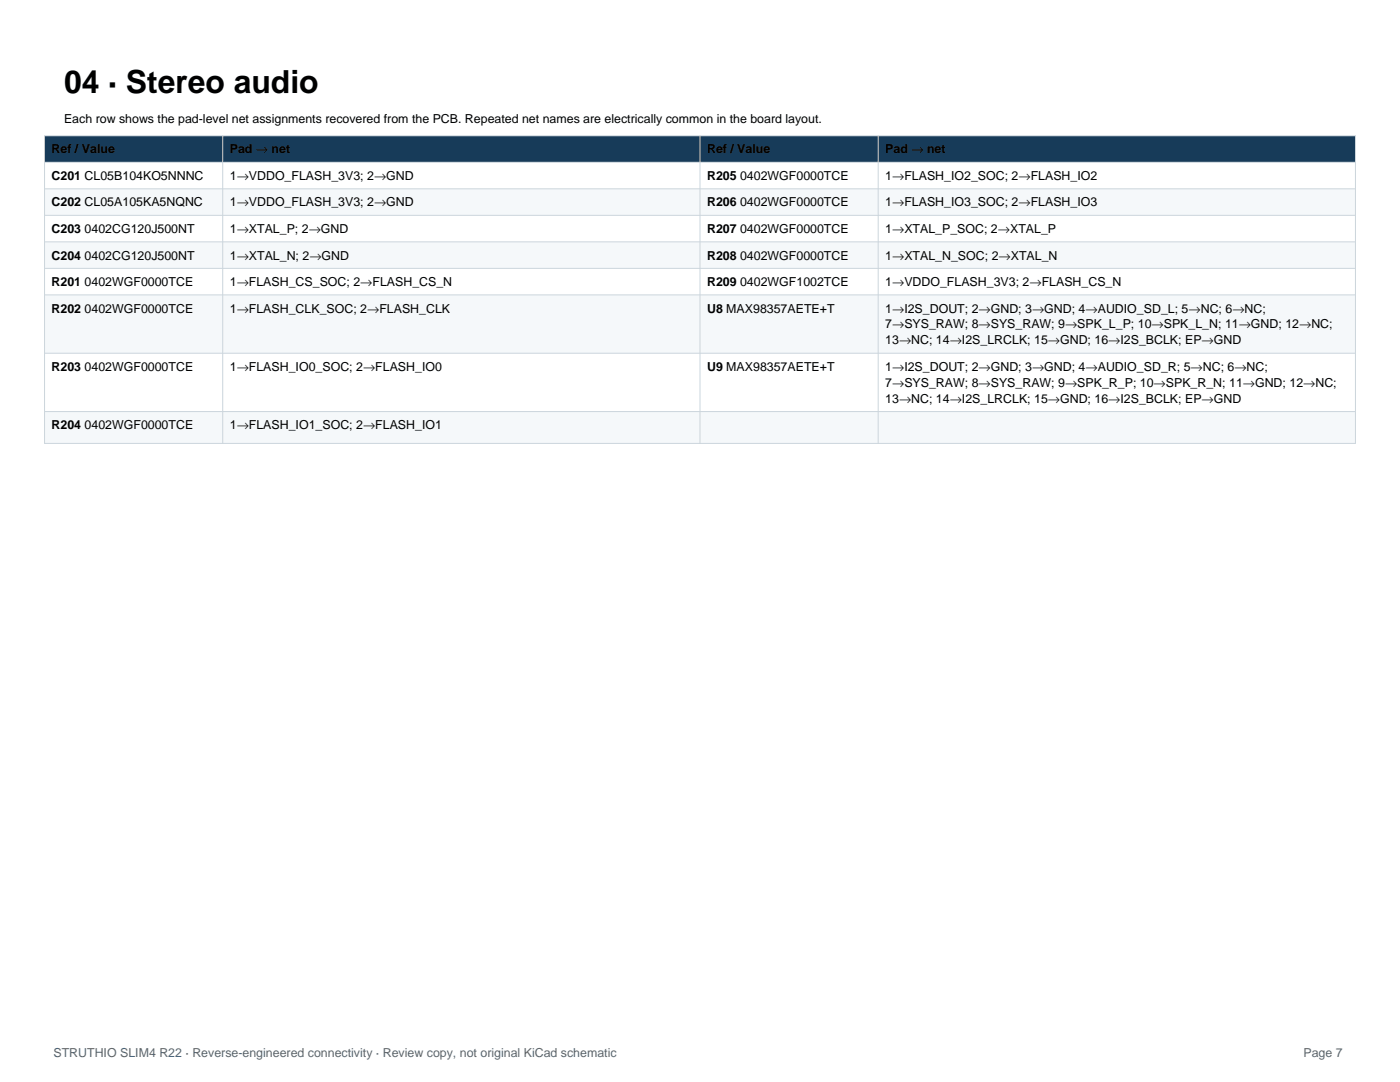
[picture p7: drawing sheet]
<svg xmlns="http://www.w3.org/2000/svg" width="279mm" height="216mm" viewBox="0 0 279 216" stroke-linecap="round" stroke-linejoin="round" font-family="sans-serif">
<defs><g id="words">
<text font-size="6.3" x="12.8" y="18.6">04 · Stereo audio</text>
<g font-size="2.5">
<text x="12.8" y="24.6">Each row shows the pad-level net assignments recovered from the PCB. Repeated net names are electrically common in the board layout.</text>
<text x="10.3" y="30.6">Ref / Value</text>
<text x="10.3" y="35.9">C201 CL05B104KO5NNNC</text>
<text x="45.9" y="30.6">Pad → net</text>
<text x="45.9" y="35.9">1→VDDO_FLASH_3V3; 2→GND</text>
<text x="141.1" y="30.6">Ref / Value</text>
<text x="141.1" y="35.9">R205</text>
<text x="147.7" y="35.9">0402WGF0000TCE</text>
<text x="176.7" y="30.6">Pad → net</text>
<text x="176.7" y="35.9">1→FLASH_IO2_SOC; 2→FLASH_IO2</text>
<text x="10.3" y="41.2">C202 CL05A105KA5NQNC</text>
<text x="45.9" y="41.2">1→VDDO_FLASH_3V3; 2→GND</text>
<text x="141.1" y="41.2">R206</text>
<text x="147.7" y="41.2">0402WGF0000TCE</text>
<text x="176.7" y="41.2">1→FLASH_IO3_SOC; 2→FLASH_IO3</text>
<text x="10.3" y="46.5">C203</text>
<text x="16.9" y="46.5">0402CG120J500NT</text>
<text x="45.9" y="46.5">1→XTAL_P; 2→GND</text>
<text x="141.1" y="46.5">R207</text>
<text x="147.7" y="46.5">0402WGF0000TCE</text>
<text x="176.7" y="46.5">1→XTAL_P_SOC; 2→XTAL_P</text>
<text x="10.3" y="51.8">C204</text>
<text x="16.9" y="51.8">0402CG120J500NT</text>
<text x="45.9" y="51.8">1→XTAL_N; 2→GND</text>
<text x="141.1" y="51.8">R208</text>
<text x="147.7" y="51.8">0402WGF0000TCE</text>
<text x="176.7" y="51.8">1→XTAL_N_SOC; 2→XTAL_N</text>
<text x="10.3" y="57.1">R201</text>
<text x="16.9" y="57.1">0402WGF0000TCE</text>
<text x="45.9" y="57.1">1→FLASH_CS_SOC; 2→FLASH_CS_N</text>
<text x="141.1" y="57.1">R209</text>
<text x="147.7" y="57.1">0402WGF1002TCE</text>
<text x="176.7" y="57.1">1→VDDO_FLASH_3V3; 2→FLASH_CS_N</text>
<text x="10.3" y="62.4">R202</text>
<text x="16.9" y="62.4">0402WGF0000TCE</text>
<text x="45.9" y="62.4">1→FLASH_CLK_SOC; 2→FLASH_CLK</text>
<text x="141.1" y="62.4">U8 MAX98357AETE+T</text>
<text x="176.7" y="62.4">1→I2S_DOUT; 2→GND; 3→GND; 4→AUDIO_SD_L; 5→NC; 6→NC;</text>
<text x="176.7" y="65.5">7→SYS_RAW; 8→SYS_RAW; 9→SPK_L_P; 10→SPK_L_N; 11→GND; 12→NC;</text>
<text x="176.7" y="68.7">13→NC; 14→I2S_LRCLK; 15→GND; 16→I2S_BCLK; EP→GND</text>
<text x="10.3" y="74">R203</text>
<text x="16.9" y="74">0402WGF0000TCE</text>
<text x="45.9" y="74">1→FLASH_IO0_SOC; 2→FLASH_IO0</text>
<text x="141.1" y="74">U9 MAX98357AETE+T</text>
<text x="176.7" y="74">1→I2S_DOUT; 2→GND; 3→GND; 4→AUDIO_SD_R; 5→NC; 6→NC;</text>
<text x="176.7" y="77.2">7→SYS_RAW; 8→SYS_RAW; 9→SPK_R_P; 10→SPK_R_N; 11→GND; 12→NC;</text>
<text x="176.7" y="80.4">13→NC; 14→I2S_LRCLK; 15→GND; 16→I2S_BCLK; EP→GND</text>
<text x="10.3" y="85.7">R204</text>
<text x="16.9" y="85.7">0402WGF0000TCE</text>
<text x="45.9" y="85.7">1→FLASH_IO1_SOC; 2→FLASH_IO1</text>
</g>
<g font-size="2.5" fill="#526674">
<text x="10.7" y="210.8">STRUTHIO SLIM4 R22 · Reverse-engineered connectivity · Review copy, not original KiCad schematic</text>
<text x="260.1" y="210.8">Page 7</text>
</g>
</g></defs>
<path d="M8.9 27.1h261.6v5.3h-261.6z" fill-rule="evenodd" fill="#173b59"/>
<path d="M8.9 32.4h261.6v5.3h-261.6z" fill-rule="evenodd" fill="#fff"/>
<path d="M8.9 37.7h261.6v5.3h-261.6z" fill-rule="evenodd" fill="#f5f8fa"/>
<path d="M8.9 43h261.6v5.3h-261.6z" fill-rule="evenodd" fill="#fff"/>
<path d="M8.9 48.3h261.6v5.3h-261.6z" fill-rule="evenodd" fill="#f5f8fa"/>
<path d="M8.9 53.6h261.6v5.2h-261.6z" fill-rule="evenodd" fill="#fff"/>
<path d="M8.9 58.8h261.6v11.7h-261.6z" fill-rule="evenodd" fill="#f5f8fa"/>
<path d="M8.9 70.5h261.6v11.6h-261.6z" fill-rule="evenodd" fill="#fff"/>
<path d="M8.9 82.1h261.6v6.4h-261.6z" fill-rule="evenodd" fill="#f5f8fa"/>
<path d="M8.9 27.1h261.6v61.4h-261.6zM8.9 32.4h261.6M8.9 37.7h261.6M44.5 27.1v61.4M139.7 27.1v61.4M175.3 27.1v61.4M8.9 43h261.6M8.9 48.3h261.6M8.9 53.6h261.6M8.9 58.8h261.6M8.9 70.5h261.6M8.9 82.1h261.6" fill="none" stroke="#cbd5dc" stroke-width=".2"/>
<use href="#words"/>
</svg>
